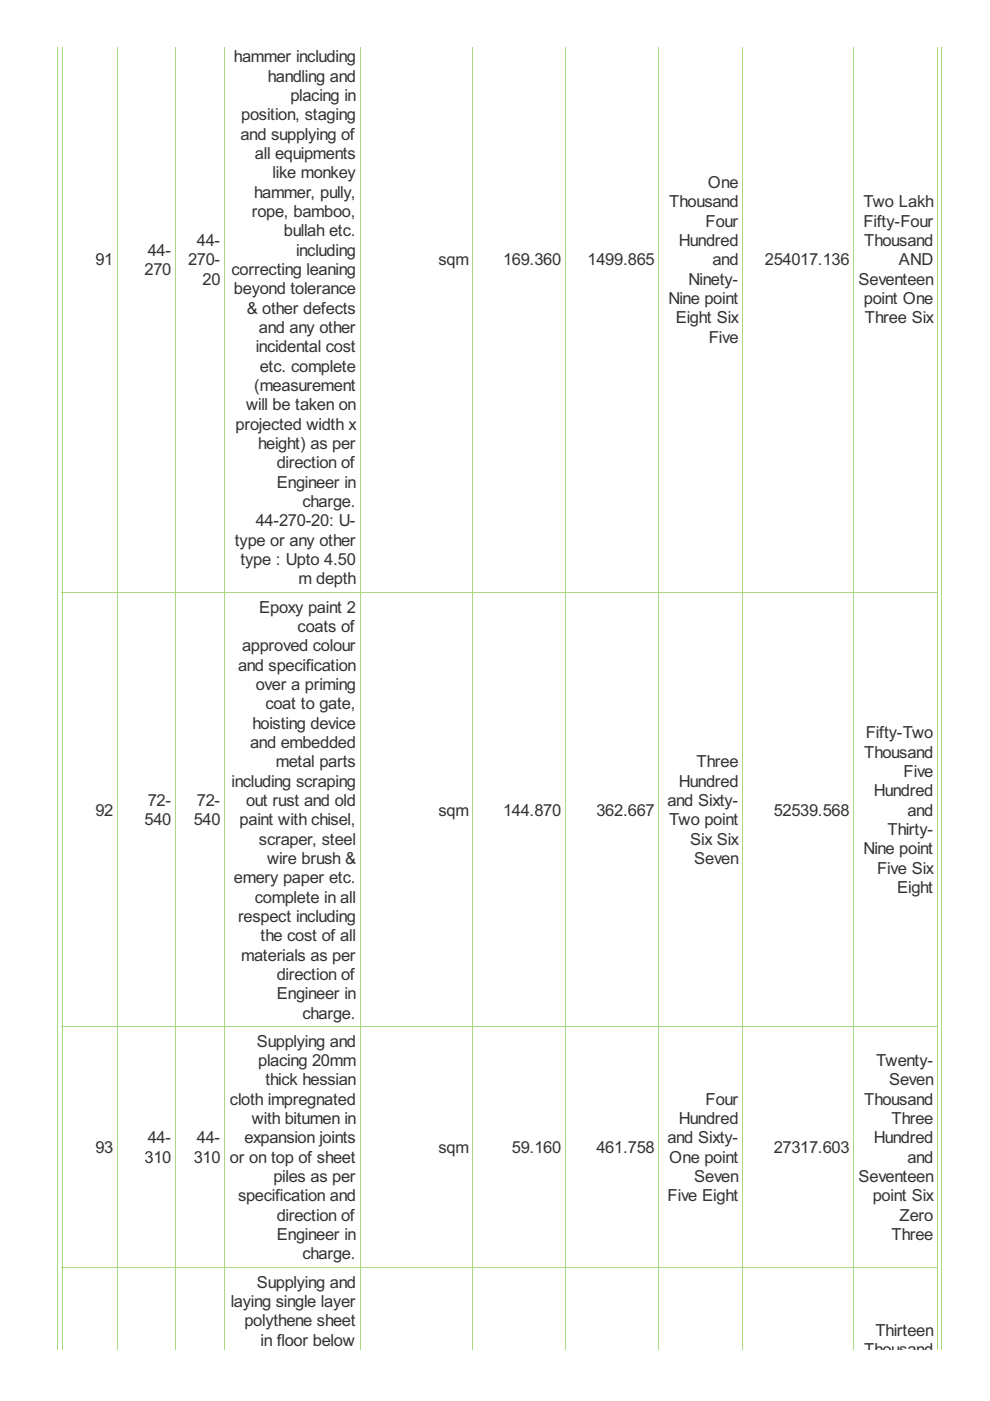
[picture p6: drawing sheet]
<svg xmlns="http://www.w3.org/2000/svg" width="210mm" height="297mm" viewBox="0 0 210 297" stroke-linecap="round" stroke-linejoin="round" font-family="sans-serif">
<defs><g id="words">
<g font-size="3.9" fill="#333">
<text x="49.6" y="13.2">hammer including</text>
<text x="56.8" y="17.3">handling and</text>
<text x="61.6" y="21.4">placing in</text>
<text x="51" y="29.6">and supplying of</text>
<text x="51.1" y="25.5">position, staging</text>
<text x="54.1" y="33.7">all equipments</text>
<text x="53.9" y="41.9">hammer, pully,</text>
<text x="57.8" y="37.8">like monkey</text>
<text x="150.1" y="39.9">One</text>
<text x="53.4" y="46">rope, bamboo,</text>
<text x="141.9" y="44">Thousand</text>
<text x="183.1" y="44">Two Lakh</text>
<text x="41.8" y="52.2">44-</text>
<text x="60.2" y="50.1">bullah etc.</text>
<text x="143.9" y="52.2">Hundred</text>
<text x="149.6" y="48.1">Four</text>
<text x="183.1" y="48.1">Fifty-Four</text>
<text x="183.2" y="52.2">Thousand</text>
<text x="20.2" y="56.3">91</text>
<text x="30.7" y="58.3">270</text>
<text x="31.3" y="54.2">44-</text>
<text x="39.9" y="56.3">270-</text>
<text x="49.1" y="58.3">correcting leaning</text>
<text x="62.8" y="54.2">including</text>
<text x="93" y="56.3">sqm</text>
<text x="106.7" y="56.3">169.360</text>
<text x="124.6" y="56.3">1499.865</text>
<text x="151.1" y="56.3">and</text>
<text x="162.2" y="56.3">254017.136</text>
<text x="190.6" y="56.3">AND</text>
<text x="43" y="60.4">20</text>
<text x="49.6" y="62.4">beyond tolerance</text>
<text x="141.7" y="64.5">Nine point</text>
<text x="146" y="60.4">Ninety-</text>
<text x="182" y="60.4">Seventeen</text>
<text x="183.2" y="64.5">point One</text>
<text x="52.3" y="66.5">&amp; other defects</text>
<text x="54.9" y="70.6">and any other</text>
<text x="143.3" y="68.6">Eight Six</text>
<text x="183.4" y="68.6">Three Six</text>
<text x="54.2" y="74.7">incidental cost</text>
<text x="150.3" y="72.7">Five</text>
<text x="53.9" y="82.9">(measurement</text>
<text x="55.1" y="78.8">etc. complete</text>
<text x="52.2" y="87">will be taken on</text>
<text x="50" y="91.1">projected width x</text>
<text x="54.7" y="95.2">height) as per</text>
<text x="58.7" y="99.3">direction of</text>
<text x="58.7" y="103.4">Engineer in</text>
<text x="64.1" y="107.5">charge.</text>
<text x="54.2" y="111.6">44-270-20: U-</text>
<text x="49.8" y="115.7">type or any other</text>
<text x="51" y="119.8">type : Upto 4.50</text>
<text x="63.3" y="123.9">m depth</text>
<text x="55" y="129.9">Epoxy paint 2</text>
<text x="63.1" y="134">coats of</text>
<text x="50.5" y="142.2">and specification</text>
<text x="51.3" y="138.1">approved colour</text>
<text x="54.2" y="146.3">over a priming</text>
<text x="53.5" y="154.5">hoisting device</text>
<text x="56.3" y="150.4">coat to gate,</text>
<text x="53" y="158.6">and embedded</text>
<text x="183.2" y="160.6">Thousand</text>
<text x="183.6" y="156.5">Fifty-Two</text>
<text x="49.1" y="166.8">including scraping</text>
<text x="58.5" y="162.7">metal parts</text>
<text x="143.9" y="166.8">Hundred</text>
<text x="147.7" y="162.7">Three</text>
<text x="191.6" y="164.7">Five</text>
<text x="20.2" y="172.9">92</text>
<text x="31.3" y="170.9">72-</text>
<text x="41.8" y="170.9">72-</text>
<text x="52.2" y="170.9">out rust and old</text>
<text x="93" y="172.9">sqm</text>
<text x="106.7" y="172.9">144.870</text>
<text x="126.5" y="172.9">362.667</text>
<text x="141.5" y="170.9">and Sixty-</text>
<text x="164" y="172.9">52539.568</text>
<text x="185.3" y="168.8">Hundred</text>
<text x="192.4" y="172.9">and</text>
<text x="30.7" y="175">540</text>
<text x="41.1" y="175">540</text>
<text x="50.8" y="175">paint with chisel,</text>
<text x="54.9" y="179.1">scraper, steel</text>
<text x="141.9" y="175">Two point</text>
<text x="146.3" y="179.1">Six Six</text>
<text x="188.2" y="177">Thirty-</text>
<text x="56.6" y="183.2">wire brush &amp;</text>
<text x="147.2" y="183.2">Seven</text>
<text x="183.1" y="181.1">Nine point</text>
<text x="186" y="185.2">Five Six</text>
<text x="49.6" y="187.3">emery paper etc.</text>
<text x="54.1" y="191.4">complete in all</text>
<text x="190.2" y="189.3">Eight</text>
<text x="50.5" y="195.5">respect including</text>
<text x="51.1" y="203.7">materials as per</text>
<text x="55.2" y="199.6">the cost of all</text>
<text x="58.7" y="207.8">direction of</text>
<text x="58.7" y="211.9">Engineer in</text>
<text x="64.1" y="216">charge.</text>
<text x="54.5" y="221.9">Supplying and</text>
<text x="54.7" y="226">placing 20mm</text>
<text x="185.8" y="226">Twenty-</text>
<text x="56.3" y="230.1">thick hessian</text>
<text x="188.5" y="230.1">Seven</text>
<text x="48.8" y="234.2">cloth impregnated</text>
<text x="53.4" y="238.3">with bitumen in</text>
<text x="143.9" y="238.3">Hundred</text>
<text x="149.6" y="234.2">Four</text>
<text x="183.2" y="234.2">Thousand</text>
<text x="189" y="238.3">Three</text>
<text x="20.2" y="244.5">93</text>
<text x="31.3" y="242.4">44-</text>
<text x="41.8" y="242.4">44-</text>
<text x="51.8" y="242.4">expansion joints</text>
<text x="93" y="244.5">sqm</text>
<text x="108.5" y="244.5">59.160</text>
<text x="126.5" y="244.5">461.758</text>
<text x="141.5" y="242.4">and Sixty-</text>
<text x="164" y="244.5">27317.603</text>
<text x="185.3" y="242.4">Hundred</text>
<text x="30.7" y="246.5">310</text>
<text x="41.1" y="246.5">310</text>
<text x="48.8" y="246.5">or on top of sheet</text>
<text x="58" y="250.6">piles as per</text>
<text x="141.9" y="246.5">One point</text>
<text x="147.2" y="250.6">Seven</text>
<text x="182" y="250.6">Seventeen</text>
<text x="192.4" y="246.5">and</text>
<text x="50.5" y="254.7">specification and</text>
<text x="141.6" y="254.7">Five Eight</text>
<text x="185" y="254.7">point Six</text>
<text x="58.7" y="258.8">direction of</text>
<text x="58.7" y="262.9">Engineer in</text>
<text x="189" y="262.9">Three</text>
<text x="190.7" y="258.8">Zero</text>
<text x="64.1" y="267">charge.</text>
<text x="54.5" y="273">Supplying and</text>
<text x="48.9" y="277.1">laying single layer</text>
<text x="51.8" y="281.2">polythene sheet</text>
<text x="55.2" y="285.3">in floor below</text>
<text x="183.2" y="287.3">Thousand</text>
<text x="185.6" y="283.2">Thirteen</text>
</g>
</g></defs>
<g fill="none" stroke="#a8da7f" stroke-width=".21">
<path d="M12.1 9.9v276.3M13.2 9.9v276.3M24.9 9.9v276.3M37.2 9.9v276.3M47.6 9.9v276.3M76.3 9.9v276.3M100.2 9.9v276.3M119.9 9.9v276.3M139.7 9.9v276.3M157.5 9.9v276.3M181 9.9v276.3M198.8 9.9v276.3"/>
<path d="M199.6 9.9v276.3M13.1 125.5h185.8M13.1 217.6h185.8M13.1 268.6h185.8"/>
</g>
<use href="#words"/>
</svg>
